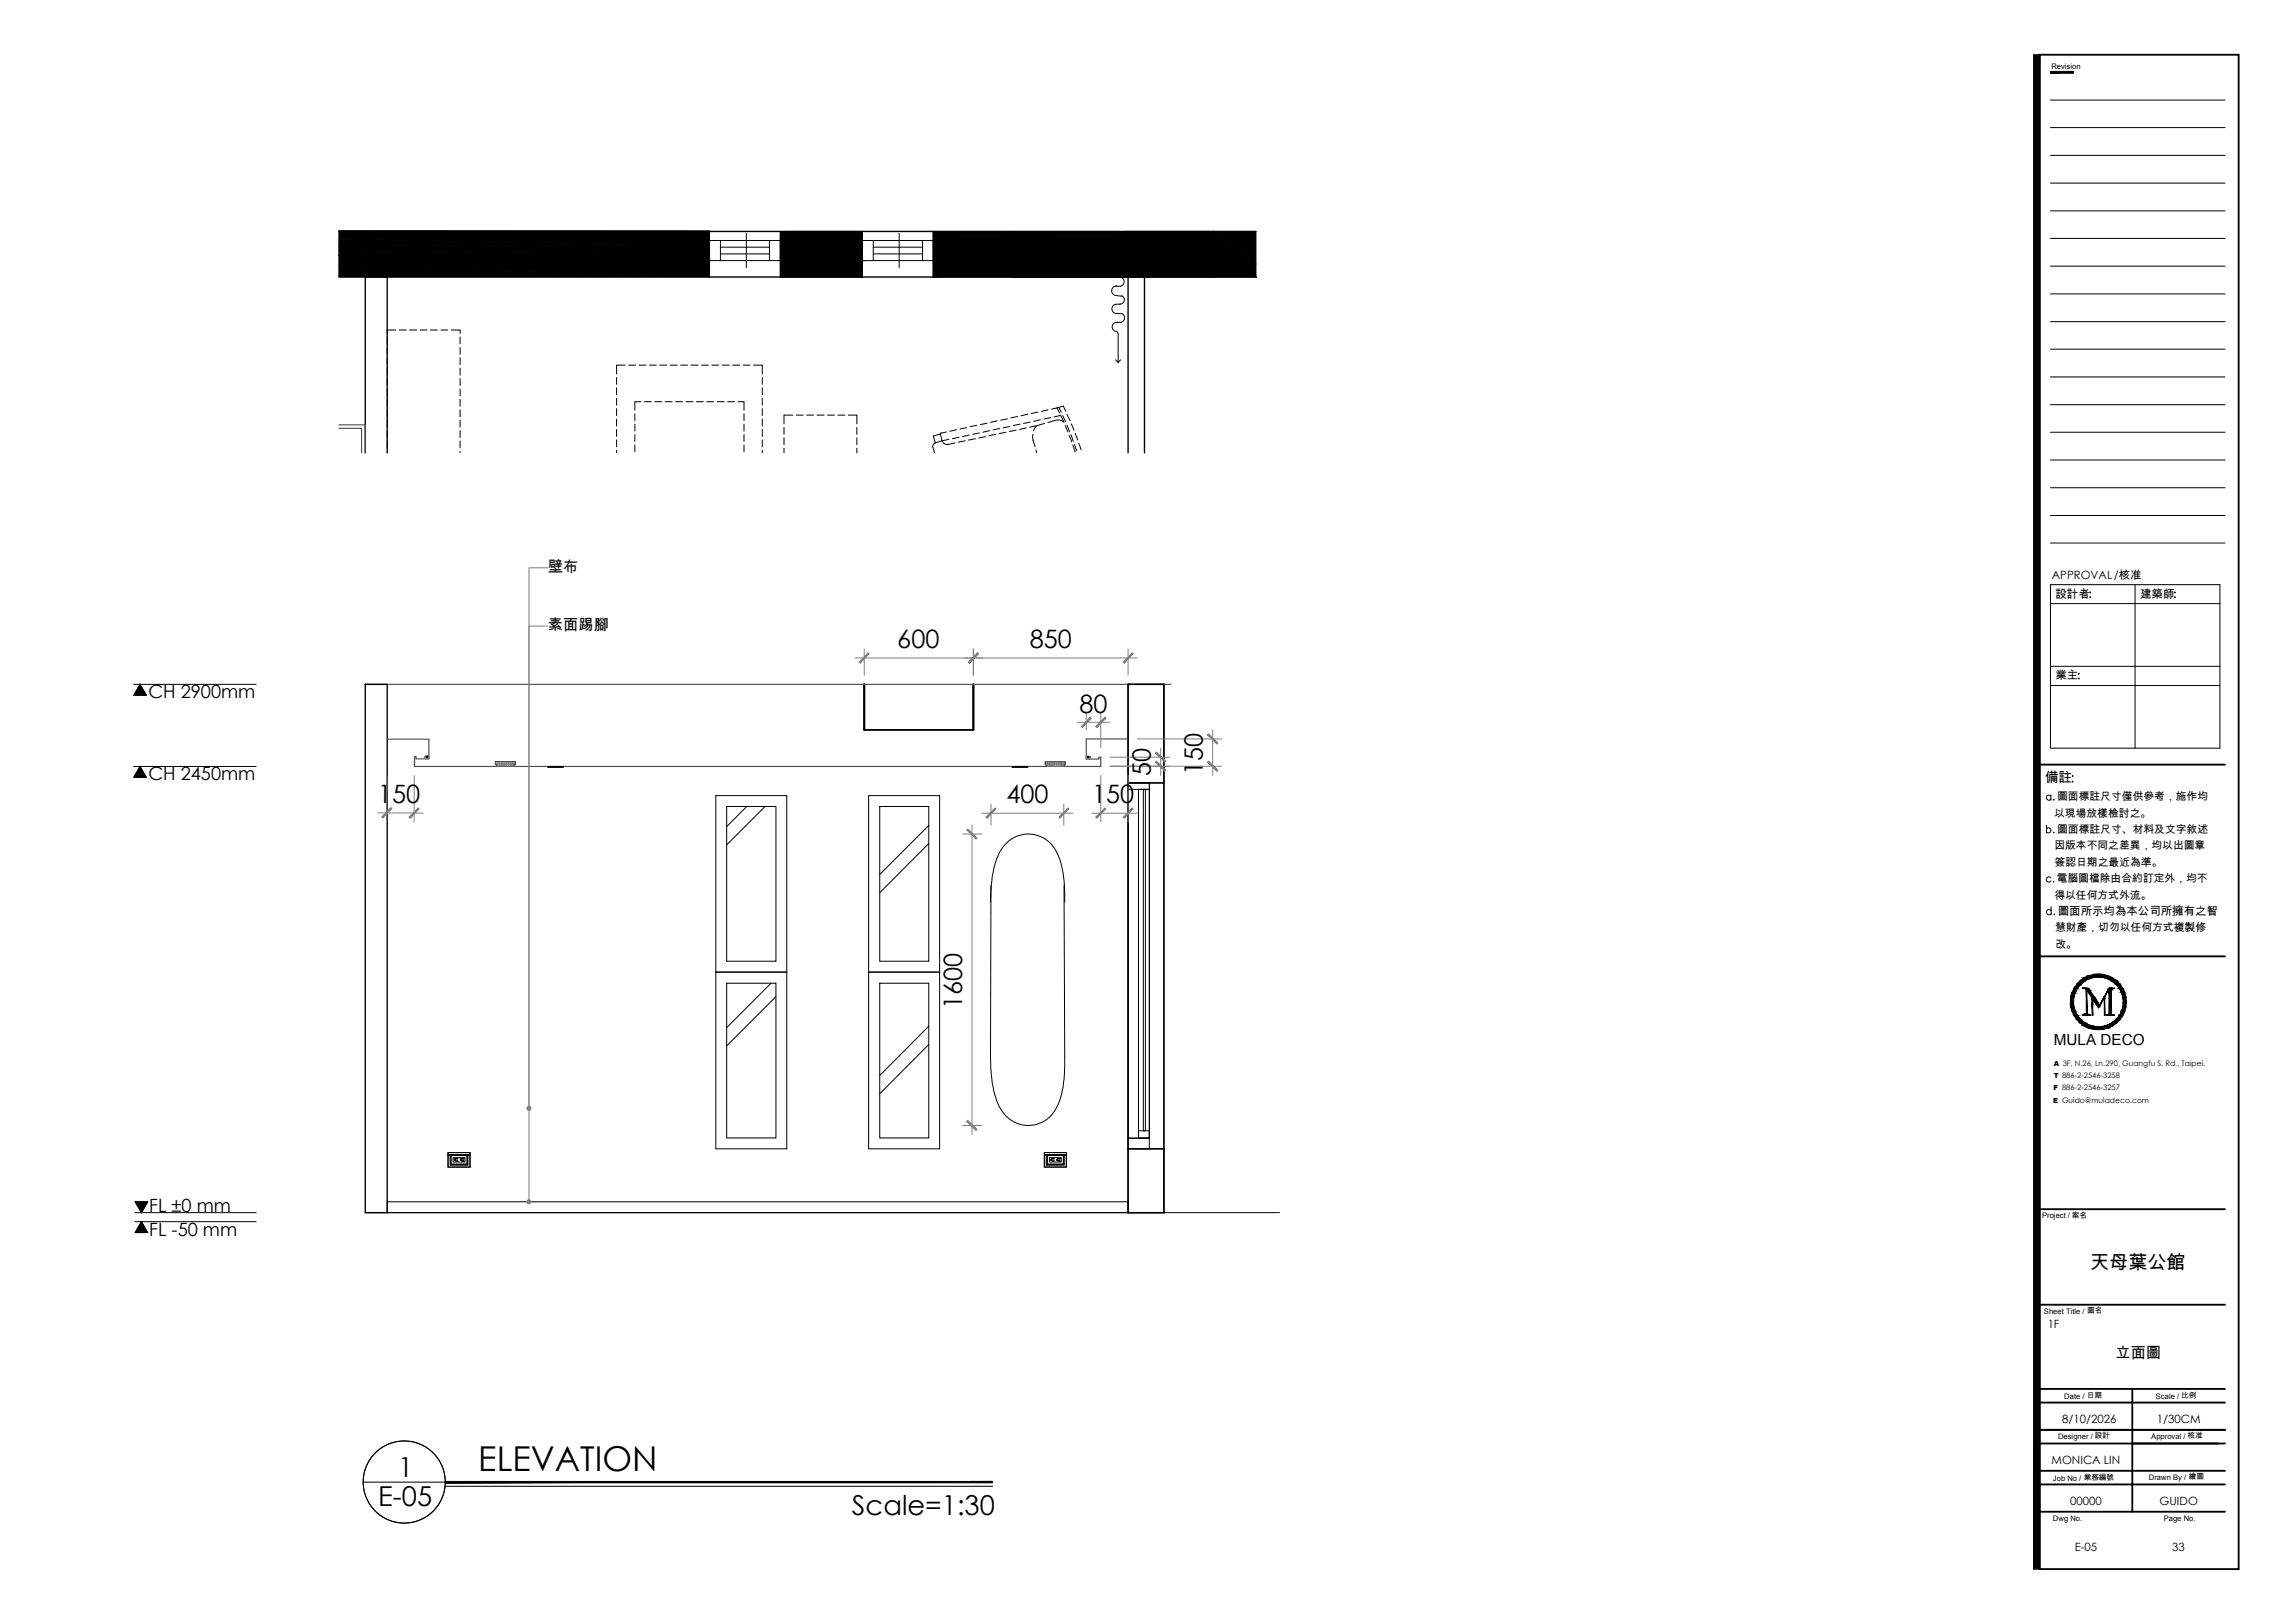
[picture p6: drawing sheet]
<svg xmlns="http://www.w3.org/2000/svg" width="420mm" height="297mm" viewBox="0 0 420 297" stroke-linecap="round" stroke-linejoin="round" font-family="sans-serif">
<defs><g id="words">
<text font-size="6.3" x="87.6" y="269.3">ELEVATION</text>
<g font-size="5">
<text x="69.2" y="275.6">E-05</text>
<text x="72.9" y="270.2">1</text>
<text x="156" y="277.3">Scale=1:30</text>
</g>
<g font-size="4.6">
<text x="164.3" y="118.6">600</text>
<text x="188.5" y="118.6">850</text>
<text x="197.6" y="130.4">80</text>
<text x="210.7" y="142" transform="rotate(-90 210.7 142)">50</text>
<text x="220.2" y="141.8" transform="rotate(-90 220.2 141.8)">150</text>
<text x="69.2" y="147">150</text>
<text x="184.3" y="147">400</text>
<text x="199.9" y="147">150</text>
<text x="176.1" y="184.7" transform="rotate(-90 176.1 184.7)">1600</text>
</g>
<text font-size="3.5" x="382.7" y="232.3">天母葉公館</text>
<g font-size="3.3">
<text x="27.2" y="127.8">CH 2900mm</text>
<text x="27.2" y="142.8">CH 2450mm</text>
<text x="27.3" y="221.7">FL ±0 mm</text>
<text x="27.3" y="226.2">FL -50 mm</text>
</g>
<g font-size="2.8">
<text x="100.3" y="104.7">壁布</text>
<text x="100.3" y="115.3">素面踢腳</text>
<text x="376" y="191.3">MULA DECO</text>
<text x="387.3" y="248.5">立面圖</text>
</g>
<text font-size="2.5" x="374.4" y="143.2">備註</text>
<g font-size="2.1">
<text x="375.7" y="106">APPROVAL/核准</text>
<text x="376.3" y="109.4">設計者</text>
<text x="391.8" y="109.4">建築師</text>
<text x="376.3" y="124.3">業主</text>
<text x="376.8" y="167.4">圖面所示均為本公司所擁有之智</text>
<text x="374.9" y="243.1">1F</text>
<text x="377.6" y="260.4">8/10/2026</text>
<text x="394.9" y="260.4">1/30CM</text>
<text x="375.6" y="267.9">MONICA LIN</text>
<text x="379" y="275.4">00000</text>
<text x="395.4" y="275.4">GUIDO</text>
<text x="379.8" y="283.8">E-05</text>
<text x="397.7" y="283.8">33</text>
</g>
<g font-size="2">
<text x="376.1" y="149.5">以現場放樣檢討之。</text>
<text x="376.6" y="146.5">圖面標註尺寸僅供參考，施作均</text>
<text x="376.1" y="155.4">因版本不同之差異，均以出圖章</text>
<text x="376.6" y="152.4">圖面標註尺寸、材料及文字敘述</text>
<text x="376.2" y="158.4">簽認日期之最近為準。</text>
<text x="376.5" y="161.4">電腦圖檔除由合約訂定外，均不</text>
<text x="376.1" y="164.5">得以任何方式外流。</text>
<text x="376.2" y="170.4">慧財產，切勿以任何方式複製修</text>
<text x="376.3" y="173.4">改。</text>
</g>
<g font-size="1.4">
<text x="375.6" y="12.6">Revision</text>
<text x="373.9" y="222.9">Project / 案名</text>
<text x="374.2" y="240.4">Sheet Title / 圖名</text>
<text x="377.9" y="256.1">Date / 日期</text>
<text x="394.7" y="256.1">Scale / 比例</text>
<text x="376.8" y="263.4">Designer / 設計</text>
<text x="393.9" y="263.4">Approval / 核准</text>
<text x="375.9" y="271">Job No / 業務編號</text>
<text x="393.4" y="270.8">Drawn By / 繪圖</text>
<text x="375.9" y="278.3">Dwg No.</text>
<text x="396.1" y="278.3">Page No.</text>
</g>
<g font-size="1.3">
<text x="376" y="197.3">T 886-2-2546-3258</text>
<text x="376" y="195.1">A 3F, N.26, Ln.290, Guangfu S. Rd., Taipei.</text>
<text x="375.9" y="201.8">E Guido@muladeco.com</text>
<text x="375.9" y="199.5">F 886-2-2546-3257</text>
</g>
</g></defs>
<path d="M158.2 125.3v8.3h20v-8.3" fill="none" stroke="#000" stroke-width=".34"/>
<!-- layer: I-ELEV2 -->
<path d="M66.9 125.3h147.5M70.9 135.3h7.6v3.6h-2.3v-.4h-.3v1.8M75.9 138.5v1.8h125.6v-1.7M206.5 135.2h-7.6v3.7h2.3v-.3l.3 .1M90.9 140.2v-.3h-.2v-.5h3.6l-.1 .8M191.5 140.2v-.3h-.1v-.5h3.6l-.1 .8" fill="none" stroke="#4c4c4c" stroke-width=".21"/>
<!-- layer: I-ELEV4 -->
<path d="M66.9 221.9h167.4" fill="none" stroke="#000" stroke-width=".18"/>
<!-- layer: I-ELEV1 -->
<path d="M66.9 125.3h4v96.6h-4zM206.5 125.3h6.6v18h-6.6zM206.5 125.3h6.6v96.6h-6.6zM206.5 210.3h6.6v11.6h-6.6z" fill="none" stroke="#000" stroke-width=".25"/>
<!-- layer: I-ELEV252 -->
<g fill="none" stroke="#000" stroke-width=".18">
<path d="M131 145.6h13v32.3h-13zM133 147.6h9.1v28.3h-9.1zM136.7 147.6l-3.7 3.7M140.1 147.6l-7.1 7M159 145.6h13v32.3h-13zM161.1 147.6h8.9v28.3h-8.9zM170 151.1l-8.9 8.9M170 154.4l-8.9 9M206.5 143.3h3.9v1.2h-3.9zM206.5 143.3h3.9v65h-3.9zM206.5 143.3h6.6v67h-6.6zM208.4 144.5h2v63.8h-2z"/>
<path d="M209.3 144.5h.4v62.5h-.4zM131 177.9h13v32.4h-13zM133 179.9h9.1v28.4h-9.1zM141.2 179.9l-8.2 8.2M159 177.9h13v32.4h-13zM161.1 179.9h8.9v28.4h-8.9zM181.3 165.1a20.3 20.3 0 0 1 1.8-9.2 5.8 5.8 0 0 1 5.6-3.2 5.8 5.8 0 0 1 5.1 4 20.7 20.7 0 0 1 1.1 8.4M181.4 162.1l-.1 31.4a20.3 20.3 0 0 0 1.8 9.3 5.8 5.8 0 0 0 5.6 3.2 5.8 5.8 0 0 0 5.1-4 21.2 21.2 0 0 0 1.1-8.5l-.1-31.4M142.1 182.4l-9.1 9M170 187.8l-8.9 9M170 191.2l-8.9 9M70.9 219.9h135.6v2h-135.6z"/>
<path d="M82 210.9h4v2.7h-4zM82 211.4h3.9M82.2 211.4h.1M82.4 213.1l.1 .2M82.4 211.7v.4M82.4 212.2v.4M82.4 212.7v.3M82.5 211.4h3v1.7h-3zM82.5 213.3h.2M82.6 211.5h2.9v1.5h-2.9zM82.7 211.3h-.3v.4M82.8 213.3h.4"/>
<path d="M82.8 211.3h.4M83 211.9h2.1v.8h-2.1zM83.3 213.3h.1M83.3 211.3h.1M83.3 212.2h.1M83.3 212.3h.1M83.3 212.2l.1 .1M83.3 212.2h-.1v.2l.1-.1M83.4 212.3h.1M83.4 212.3h-.1M83.5 212l.3 .1zM83.5 212.5h.3z"/>
<path d="M83.5 213.3h.1M83.5 211.3h.1M83.7 213.3h.2M83.7 211.3h.2M84 213.3h.1M84 211.3h.1M84.2 213.3h.2M84.2 211.3h.2M84.4 212.2h-.1v.2l.1-.1M84.4 212.2h.1M84.4 212.2v.1M84.4 212.3h.1"/>
<path d="M84.4 213.3h.2M84.4 211.3h.2M84.6 212l.3 .1zM84.6 212.5h.3zM84.7 213.3h.1M84.7 211.3h.1M84.9 213.3h.4M84.9 211.3h.4M85.4 213.3h.1M85.4 211.3h.1M85.6 211.3l.1 .1M85.7 213.1l-.1 .2"/>
<path d="M85.7 211.5v.2M85.7 211.7v.4M85.7 212.2v.4M85.7 212.7v.3M85.9 211.4h.1M86 210.9v2.7h-4v-2.2M86 210.9h-4v.5M191.2 210.9h4v2.7h-4zM191.2 211.4h3.9M191.4 211.4h.1M191.5 213.1l.2 .2M191.5 211.7v.4"/>
<path d="M191.5 212.2v.4M191.5 212.7v.3M191.7 211.4h3v1.7h-3zM191.7 213.3h.2M191.8 211.5h2.9v1.5h-2.9zM191.9 211.3h-.4v.4M192 213.3h.3M192 211.3h.3M192.1 211.9h2.2v.8h-2.2zM192.4 213.3h.4M192.4 211.3h.4M192.5 212.2h.1"/>
<path d="M192.5 212.3h.1M192.5 212.2v.1M192.5 212.2h-.2v.2l.2-.1M192.6 212l.4 .1zM192.6 212.5h.4zM192.9 213.3h.4M192.9 211.3h.4M193.4 213.3h.3M193.4 211.3h.3M193.6 212.2h-.2v.2l.2-.1M193.6 212.2h.1M193.6 212.3h.1"/>
<path d="M193.6 212.2v.1M193.7 212l.4 .1zM193.7 212.5h.4zM193.8 213.3h.2M193.8 211.3h.2M194.1 213.3h.1M194.1 211.3h.1M194.3 213.3h.2M194.3 211.3h.2M194.5 213.3h.2M194.5 211.3h.2M194.8 211.3v.1"/>
<path d="M194.8 213.1v.2M194.8 211.5v.2M194.8 211.7v.4M194.8 212.2v.4M194.8 212.7v.3M195.1 211.4h.1M195.2 210.9v2.7h-4v-2.2M195.2 210.9h-4v.5M206.5 208.3h3.9v2h-3.9zM208.4 207h2v1.3h-2z"/>
</g>
<!-- layer: I-ELEV-TEXT -->
<path d="M25.6 125.3l1.2 1.9h-2.3zM25.6 140.3l1.2 2h-2.3zM24.8 219.9h2.2l-1.1 2zM25.9 223.6l1.1 2h-2.2z" fill="#000" stroke="#000" stroke-width=".18"/>
<path d="M24.5 125.3h22.4M25.6 125.3l1.2 1.9h-2.3zM24.5 140.3h22.4M25.6 140.3l1.2 2h-2.3zM24.8 219.9h2.2l-1.1 2zM24.7 221.9h22.2M24.7 223.6h22.2M25.9 223.6l1.1 2h-2.2z" fill="none" stroke="#000" stroke-width=".18"/>
<!-- layer: I-ELEV-DIM -->
<g fill="none" stroke="#808080" stroke-width=".18">
<path d="M158.2 118.8v4.8M178.2 118.8v4.8M206.5 118.8v4.8M156.5 120.4h51.7M197.2 132.2h6M198.9 130.5v3.1M201.5 130.5v6.4M203.2 138.6h11M208.2 135.2h15.5M212.5 136.9v5M222 133.6v8.3M69.2 148.7l8.3 .1"/>
<path d="M70.9 141.9l-.1 8.5M75.8 141.9v8.6M176.3 152.6h3.5M178 151v56.6M179.8 148.8h16.7M181.4 147.1v3.9M194.8 147.1v3.9M199.9 148.8h8.3M201.5 141.9v8.6M203.2 140.2h20.5M206.5 141.9v8.6M176.3 206h3.5"/>
</g>
<!-- layer: 0 -->
<g fill="#808080" stroke="#808080" stroke-width=".18">
<path d="M76.6 147.9l-1.5 1.8 1.6-1.6zM74.9 149.5l1.7-1.6-1.5 1.8z"/>
<path d="M69.9 149.5l.2 .2 1.5-1.8zM71.6 147.9l.1 .1-1.6 1.7z"/>
<path d="M200.6 149.5l.2 .2 1.5-1.8zM202.3 147.9l.2 .2-1.7 1.6z"/>
<path d="M207.3 147.9l-1.5 1.8 1.7-1.6zM207.3 147.9l-1.5 1.8-.2-.2z"/>
<path d="M96.6 220.2l.2-.3v.4zM96.5 219.9l.1 .3 .2-.3zM96.6 219.7l.2 .2h-.3z"/>
<path d="M96.6 219.7l.2-.1v.3zM96.8 219.6v.3l.3-.2zM97.1 219.7l.1 .2h-.4z"/>
<path d="M96.8 219.9h.4l-.1 .3zM96.8 219.9v.4l.3-.1z"/>
<path d="M179 119.5l-1.6 1.9 1.7-1.7zM179 119.5l-1.6 1.9-.1-.2z"/>
<path d="M207.3 119.5l-1.7 1.7 .2 .2zM207.3 119.5l.2 .2-1.7 1.7z"/>
<path d="M177.3 121.2l.1 .2 1.6-1.9zM179 119.5l.1 .2-1.7 1.7z"/>
<path d="M158.9 119.5l-1.4 1.9 1.6-1.7zM158.9 119.5l-1.4 1.9-.2-.2z"/>
<path d="M221.1 139.5l1.7 1.7 .2-.2zM221.1 139.5l.2-.2 1.7 1.7z"/>
<path d="M221.3 134.3l-.2 .2 1.9 1.5zM221.1 134.5l1.9 1.5-.2 .2z"/>
<path d="M211.7 137.7l-.1 .1 1.8 1.5zM211.6 137.8l1.8 1.5-.2 .2z"/>
<path d="M211.6 139.5l1.6 1.7 .2-.2zM211.6 139.5l.1-.2 1.7 1.7z"/>
<path d="M202.3 131.3l-1.5 1.8 1.7-1.6zM200.6 133l1.7-1.7-1.5 1.8z"/>
<path d="M199.6 131.3l-1.6 1.7 .1 .1zM199.6 131.3l.2 .2-1.7 1.6z"/>
<path d="M96.6 203.1l.2-.3v.4zM96.5 202.8l.1 .3 .2-.3zM96.6 202.6l.2 .2h-.3z"/>
<path d="M96.6 202.6l.2-.1v.3zM96.8 202.5v.3l.3-.2zM97.1 202.6l.1 .2h-.4z"/>
<path d="M96.8 202.8h.4l-.1 .3zM96.8 202.8v.4l.3-.1z"/>
<path d="M182.2 147.9l-1.5 1.8 1.7-1.6zM180.5 149.5l1.7-1.6-1.5 1.8z"/>
<path d="M193.9 149.5l.1 .2 1.5-1.8zM195.5 147.9l.2 .2-1.7 1.6z"/>
<path d="M177.2 205l-.2 .2 1.8 1.5zM177 205.2l1.8 1.5-.1 .2z"/>
<path d="M177 151.9l1.7 1.7 .1-.2zM177 151.9l.2-.2 1.6 1.7z"/>
</g>
<!-- layer: I-WALL-HATCH -->
<g fill="#000" stroke="#000" stroke-width=".18">
<path d="M62 43.8l67.9 1.2h-67.9zM62 45.9l67.9 .8h-67.9zM62 48.8l67.9 1.8h-67.9zM222.2 42.4h7.7v5.9z"/>
<path d="M62 42.3l67.9 .1zM62 42.3l67.9 .1z"/>
<path d="M62 42.4l67.9 2.6-67.9-1.2zM62 42.4l67.9 2.6v-2.6z"/>
<path d="M62 45l67.9 1.7-67.9-.8zM62 45l67.9 1.7v-1.7z"/>
<path d="M62 46.7l67.9 .1zM62 46.7l67.9 .1z"/>
<path d="M62 46.8l67.9 3.8-67.9-1.8zM62 46.8l67.9 3.8v-3.8z"/>
<path d="M142.9 42.4l15 1.6v-1.6zM142.9 42.4l15 1.6h-15z"/>
<path d="M142.9 44l15 3.7v-3.7zM142.9 44l15 3.7h-15z"/>
<path d="M142.9 47.7l15 3v-3zM142.9 47.7l15 3h-15z"/>
<path d="M170.9 42.4l14.8 .8v-.8zM170.9 42.4l14.8 .8h-14.8z"/>
<path d="M170.9 43.2l14.8 .8v-.8zM170.9 43.2l14.8 .8h-14.8z"/>
<path d="M170.9 44l14.8 3.7v-3.7zM170.9 44l14.8 3.7h-14.8z"/>
<path d="M170.9 47.7l14.8 3v-3zM170.9 47.7l14.8 3h-14.8z"/>
<path d="M185.7 42.4l20.8 .8v-.8zM185.7 42.4l20.8 .8h-20.8z"/>
<path d="M185.7 43.2l20.8 .8v-.8zM185.7 43.2l20.8 .8h-20.8z"/>
<path d="M185.7 44l20.8 3.7v-3.7zM185.7 44l20.8 3.7h-20.8z"/>
<path d="M185.7 47.7l20.8 3v-3zM185.7 47.7l20.8 3h-20.8z"/>
<path d="M206.5 42.4l15.7 8.3v-8.3zM206.5 42.4l15.7 8.3h-15.7z"/>
<path d="M222.2 42.4l7.7 8.3h-7.7zM222.2 42.4l7.7 8.3v-2.4z"/>
</g>
<path d="M62 46.7l67.9 .1M62 50.6h67.9M170.9 44h35.6zM170.9 47.7h35.6zM170.9 50.7h1.5M185.7 50.7h20.8h-20.8" fill="none" stroke="#000" stroke-width=".18"/>
<!-- layer: I-WALL -->
<path d="M62 42.4h67.9v8.3h-67.9M129.9 42.4h41v8.3h-41zM170.9 50.7h59M229.9 42.4h-59v8.1M66.9 82.9v-32.2h4v32.2M206.5 82.9v-32.2h3v32.2" fill="none" stroke="#000" stroke-width=".25"/>
<!-- layer: S-BEAM -->
<path d="M142.9 42.4v8.3h15v-8.3h-13.3M206.5 42.4h15.7v8.3h-15.7z" fill="none" stroke="#000" stroke-width=".18"/>
<!-- layer: I-WINDOW -->
<path d="M129.9 44h13v3.7h-13zM131.9 45.2h9M131.9 46.5h9M131.9 44v3.7M136.6 42.7v6.3M140.9 44v3.7M157.9 44h13v3.7h-13zM159.9 44v3.7M159.9 45.2h9M159.9 46.5h9M164.6 42.7v6.3M168.9 44v3.7" fill="none" stroke="#000" stroke-width=".18"/>
<!-- layer: I-FURN-LOOSE -->
<g fill="none" stroke="#000" stroke-width=".18">
<path d="M70.9 61.7v1.2M70.9 63.6v1.2M70.9 65.5v1.2M70.9 67.4v1.3M70.9 69.3v1.3M70.9 71.2v1.3M70.9 73.1v1.3M70.9 75v1.3M70.9 76.9v1.3M70.9 78.8v1.3M72.5 60.4h-1.6v.6M73.1 60.4h1.3"/>
<path d="M75 60.4h1.3M76.9 60.4h1.3M78.8 60.4h1.3M80.7 60.4h1.3M82.6 60.4h1.6v.6M84.2 61.7v1.2M84.2 63.6v1.2M84.2 65.5v1.2M84.2 67.4v1.3M84.2 69.3v1.3M84.2 71.2v1.3M84.2 73.1v1.3"/>
<path d="M84.2 75v1.3M84.2 76.9v1.3M84.2 78.8v1.3M112.9 69.1v1.2M112.9 71v1.2M112.9 72.9v1.3M112.9 74.8v1.3M112.9 76.7v1.3M112.9 78.6v1.3M114.5 66.8h-1.6v1.6M115.1 66.8h1.3M116.2 75.7v1.3"/>
<path d="M116.2 77.6v1.3M116.2 79.5v1.3M117 66.8h1.3M117.3 73.5h-1.1v1.6M118 73.5h1.2M118.9 66.8h1.3M119.9 73.5h1.2M120.8 66.8h1.3M121.8 73.5h1.2M122.7 66.8h1.3M123.7 73.5h1.3M124.6 66.8h1.3"/>
<path d="M125.6 73.5h1.3M126.5 66.8h1.3M127.5 73.5h1.3M128.4 66.8h1.3M129.4 73.5h1.3M130.3 66.8h1.3M131.3 73.5h1.3M132.2 66.8h1.3M133.2 73.5h1.3M134.1 66.8h1.3M135.1 73.5h1.1v1.6M136 66.8h1.3"/>
<path d="M136.2 75.7v1.3M136.2 77.6v1.3M136.2 79.5v1.3M138 66.8h1.6v1.6M139.6 69.1v1.2M139.6 71v1.2M139.6 72.9v1.3M139.6 74.8v1.3M139.6 76.7v1.3M139.6 78.6v1.3M143.5 78.2v1.3M145.1 76h-1.6v1.6"/>
<path d="M145.8 76h1.3M147.7 76h1.3M149.6 76h1.3M151.5 76h1.3M153.4 76h1.3M155.3 76h1.6v1.6M156.9 78.2v1.3M170.9 79.8l1.3-.4 .3 1.3-1.3 .4zM173.3 79.1l-1.1 .2v.2M175.1 78.6l-1.2 .3M177 78.3l-1.2 .2M177.4 79.6l-1.2 .3"/>
<path d="M178.8 77.8l-1.2 .3M179.3 79.2l-1.2 .3M180.5 79.9l-1.3 .3M180.7 77.5l-1.2 .2M181.2 78.8l-1.3 .3M182.3 79.5l-1.3 .2M182.6 77l-1.3 .3M183 78.4l-1.2 .3M184.2 79.1l-1.2 .3M184.4 76.7l-1.2 .2M184.9 78l-1.2 .3M186 78.7l-1.2 .3"/>
<path d="M186.3 76.2l-1.2 .3M186.8 77.6l-1.3 .3M187.9 78.3l-1.2 .3M188.2 75.8l-1.3 .3M188.6 77.2l-1.2 .3M189.1 79.5v1.1l.4 1.2M189.8 77.9l-.6 1M189.8 77.9l-1.3 .3M190 75.4l-1.2 .3M190.5 76.8l-1.2 .3M191.2 77.5l-1.4 .4M191.9 75l-1.2 .3"/>
<path d="M192.3 76.4l-1.2 .3M192.5 74.9l2.2-.6 .4 1M193.5 74.7l.5 .9M193.9 74.6l.4 .9M194.2 76l-1.2 .3M194.3 76.1l.5 1.2M194.5 76.1l.6 1.1M194.7 77.2l-.5-.3h-.6l-1.8 .4M195 77.9l.5 1.2M195.4 75.8l.5 1.2M195.4 77.8l.4 1.2M195.7 79.7l.5 1.1"/>
<path d="M196.1 79.6l.4 1.2M196.2 77.6l.4 1.1M196.8 79.3l.5 1.2M70.9 80.7v1.3M70.9 82.6v.3M84.2 80.7v1.3M84.2 82.6v.3M112.9 80.5v1.3M112.9 82.4v.5M116.2 81.4v1.3M136.2 81.4v1.3M139.6 80.5v1.3"/>
<path d="M139.6 82.4v.5M143.5 80.1v1.3M143.5 82v.9M156.9 80.1v1.3M156.9 82v.9M171.3 81.1a.63 .63 0 0 0-.5 .8l.3 1M173.7 80.4l-1.2 .3a.97 .97 0 0 0 1.1 .6M174.9 81.1l-1.3 .3M175.6 80l-1.2 .3M176.7 80.7l-1.2 .2M178.6 80.3l-1.3 .2M189.7 82.4l.1 .5"/>
<path d="M196.4 81.4l.4 1.3M196.7 81.4l.4 1.1M197.5 81.1l.4 1.2"/>
</g>
<!-- layer: DS-DRAPERY -->
<g fill="none" stroke="#000" stroke-width=".18">
<path d="M203.5 50.7l1.8 .1M204.2 50.7l1.1 .1M204.2 57.3l1.2 .1M204.2 52.4h1M204.3 55.7a.87 .87 0 0 0-.7 .8 .87 .87 0 0 0 .6 .9M204.3 59h1M204.3 54.1l1.1 .1M204.6 50.7h.1M204.6 52.4a.87 .87 0 0 0-1.1 .6 .87 .87 0 0 0 .7 1.1M204.6 59a.83 .83 0 0 0-1 .7 .83 .83 0 0 0 .8 .9M204.7 57.4h.1M205.1 55.7h-.8"/>
<path d="M205.3 50.8a.83 .83 0 0 1 .5 .8 .83 .83 0 0 1-.6 .8M205.3 54.1a.78 .78 0 0 1 .5 .9 .78 .78 0 0 1-.8 .7M205.3 57.4a.83 .83 0 0 1 .6 .8 .83 .83 0 0 1-.6 .8M204.2 65.9l.5 .4M204.4 60.7l.3 .3M204.7 61v5.3l.5-.4"/>
</g>
<!-- layer: I-FURN-MLWK-H -->
<path d="M62 77.8h4.9v5.1M62 78.4h4.2v4.5" fill="none" stroke="#4c4c4c" stroke-width=".21"/>
<!-- layer: I-ELEV6 -->
<g fill="none" stroke="#808080" stroke-width=".18">
<path d="M90.7 139.4h3.6v.5h-3.6zM90.7 139.6h3.6M91 139.6l.2 .6h-.2zM91.4 139.6l.1 .6h-.2zM91.8 139.6l-.1 .6h.1v-.6M92.1 139.6v.6h-.1zM92.4 139.6l.1 .6h-.1zM92.7 139.6l.1 .6h-.1zM93.1 139.6l.1 .6h-.2zM93.4 139.6v.6h.1l-.1-.6M93.7 139.6l.1 .6h-.1zM94.1 139.6v.6h-.1z"/>
<path d="M191.4 139.4h3.6v.5h-3.6zM191.4 139.7h3.6M191.7 139.7v.5h.1v-.5M191.8 139.7h.1M191.8 139.6h.1M192.1 139.7l-.1 .5h.2l-.1-.5M192.1 139.6h.1M192.4 139.7l-.1 .5h.2v-.5M192.4 139.6h.1M192.7 139.7v.5h.1v-.5M192.7 139.6h.1M192.8 139.7h.1"/>
<path d="M193.1 139.7l-.1 .5h.2l-.1-.5M193.1 139.6h.1M193.4 139.7v.5h.1l-.1-.5M193.4 139.6h.1M193.7 139.7v.5h.1v-.5M193.7 139.6h.1M194 139.7v.5h.2l-.1-.5M194.1 139.7h.1M194.1 139.6h.1M194.4 139.7v.5h.1v-.5M194.4 139.7h.1M194.4 139.6h.1"/>
<path d="M194.7 139.7v.5h.1v-.5M194.7 139.6h.1"/>
</g>
<!-- layer: LIGHTLIGHT -->
<path d="M100.3 140.3h2.8v.1h-2.8zM185.3 140.3h2.9v.1h-2.9z" fill="none" stroke="#000" stroke-width=".18"/>
<!-- layer: 0 -->
<path d="M100.2 114.6h-3.4v105.3M100.3 103.9h-3.5v98.9" fill="none" stroke="#808080" stroke-width=".18"/>
<!-- layer: I-DWGTITLE -->
<g fill="none" stroke="#000" stroke-width=".18">
<path d="M66.5 271.3h15M81.5 272h100.2"/>
<circle cx="74" cy="271.2" r="7.5"/>
</g>
<path d="M81.5 271.1v.3l100.2-.3zM81.5 271.4l100.2-.3v.3z" fill="#000" stroke="#000" stroke-width=".18"/>
<!-- layer: I-WALL -->
<g fill="none" stroke="#000" stroke-width=".18">
<path d="M77.9 138.6h.1M77.9 138.7h.1M77.9 138.8h.1M77.9 138.8h.6M77.9 138.5v.1M77.9 138.7v.1M78 138.4l-.2 .1M78 138.6h.3M78.1 138.4h-.1M78.2 138.4h.1M78.3 138.4l.2 .1M78.5 138.6h.1"/>
<path d="M78.5 138.7h.1M78.5 138.8h.1M78.5 138.5v.1M78.5 138.7v.1M198.9 138.7h.1M198.9 138.6h.1M198.9 138.8h.1M198.9 138.7v.1h.6v-.1M199 138.4h.4M199.1 138.4l-.2 .2M199.1 138.6h.3M199.1 138.7h.3"/>
<path d="M199.4 138.4l.1 .2M199.5 138.7h.1M199.5 138.6h.1M199.5 138.8h.1"/>
<circle cx="78" cy="138.6" r=".06"/>
<circle cx="78.3" cy="138.6" r=".06"/>
<circle cx="199" cy="138.6" r=".06"/>
<circle cx="199.4" cy="138.6" r=".06"/>
</g>
<path d="M77.8 138.9h.7M77.9 138.6l-.1 .2M77.9 138.6l-.1 .2h.7v-.2v.2M77.9 138.6h.1M78.5 138.6h.1M198.9 138.6v.3M198.9 138.6h.1M199 138.6l-.1 .3h.7v-.3v.3h-.7M199 138.6h.1M199.5 138.6h.1" fill="none" stroke="#808080" stroke-width=".18"/>
<!-- layer: 0 -->
<g fill="#000" stroke="#000" stroke-width=".18">
<path d="M383.3 178.3h1.7zM382.6 188.2h3.2l-.8 .2zM384.1 184.3h.2l-.1 .2zM388.1 185.8h.1z"/>
<path d="M372.4 10v277.2l1-277.2zM373.4 10v277.2h-1z"/>
<path d="M375.4 13.4h4.2v-.3zM375.4 13.1h4.2l-4.2 .3z"/>
<path d="M380.9 179.5l-.3 .6 .6-.6zM380.9 179.5l-.3 .6h-.3z"/>
<path d="M380.9 179.4h.4zM380.9 179.4l.3 .1z"/>
<path d="M381.3 179.7l-.4 .5 .5-.5zM380.7 180.2l.6-.5-.4 .5z"/>
<path d="M381.4 179.6h.2zM381.4 179.6l-.1 .1z"/>
<path d="M381.5 179l-.2 .4 .7-.4zM380.9 179.4l.6-.4-.2 .4z"/>
<path d="M381.9 179.3l-.3 .3 .5-.3zM381.4 179.6l.5-.3-.3 .3z"/>
<path d="M381.6 178.9h.6zM381.5 179h.5z"/>
<path d="M382.1 179.2h.3zM381.9 179.3h.2z"/>
<path d="M382.1 178.7l.1 .2 .6-.2zM381.6 178.9l.5-.2 .1 .2z"/>
<path d="M382.4 179.2l.5-.2h-.3zM382.1 179.2l.5-.2-.2 .2z"/>
<path d="M382.9 178.9h.6zM382.6 179h.3z"/>
<path d="M382.4 178.6l.4 .1 .8-.1zM382.1 178.7l.3-.1 .4 .1z"/>
<path d="M382.6 178.5h1.1zM382.4 178.6h1.2z"/>
<path d="M383.1 178.8h.6zM382.9 178.9h.6z"/>
<path d="M383.7 178.7l1.5 .1zM383.1 178.8l.6-.1 1.5 .1z"/>
<path d="M383.3 178.3l2.5 .2-.8-.2zM382.6 178.5l.7-.2 2.5 .2z"/>
<path d="M384.6 178.8l.8 .1zM384.6 178.8l.8 .1z"/>
<path d="M384.9 178.9l.8 .1zM384.9 178.9l.8 .1z"/>
<path d="M385.4 179l.8 .2zM385.4 179l.8 .2z"/>
<path d="M384.6 178.5l1.3 .1zM384.6 178.5l1.3 .1z"/>
<path d="M384.8 178.6l1.4 .1-.3-.1zM384.8 178.6l1.4 .1z"/>
<path d="M385.5 178.7l1.2 .2-.5-.2zM385.5 178.7l1.2 .2h-.6z"/>
<path d="M385.9 179.2l.5 .1zM385.9 179.2l.5 .1z"/>
<path d="M386.2 179.3l.8 .3zM386.2 179.3l.8 .3z"/>
<path d="M386.1 178.9l.7 .1zM386.1 178.9l.7 .1z"/>
<path d="M386.3 179l1.2 .4-.7-.4zM386.3 179l1.2 .4h-.5z"/>
<path d="M386.8 179.6l.3 .1zM386.8 179.6l.3 .1z"/>
<path d="M386.9 179.7l.7 .5-.5-.5zM386.9 179.7l.7 .5h-.1z"/>
<path d="M387 179.4l.5 .1zM387 179.4l.5 .1z"/>
<path d="M387.1 179.5l1 .6-.6-.6zM387.1 179.5l1 .6h-.4z"/>
<path d="M379.1 182.5h.3zM379.1 182.5h.3z"/>
<path d="M379.1 184.3h.3zM379.1 184.3h.3z"/>
<path d="M379.1 183.4l.3 .9-.1-.9zM379.1 183.4l.3 .9h-.3z"/>
<path d="M379.4 185.1h.2zM379.4 185.1h.2z"/>
<path d="M379.1 182.5l.2 .9 .1-.9zM379.1 182.5l.2 .9h-.2z"/>
<path d="M379.1 184.3l.5 .8-.2-.8zM379.1 184.3l.5 .8h-.2z"/>
<path d="M379.4 181.6h.2zM379.4 181.6h.2z"/>
<path d="M379.4 181.6v.9l.2-.9zM379.4 181.6v.9h-.3z"/>
<path d="M379.5 183.4l.2 .8-.1-.8zM379.5 183.4l.2 .8z"/>
<path d="M379.4 185.1l.7 .8-.5-.8zM379.4 185.1l.7 .8h-.3z"/>
<path d="M379.6 182.5v.9zM379.6 182.5v.9h-.1z"/>
<path d="M379.6 184.2l.3 .8zM379.6 184.2l.3 .8h-.1z"/>
<path d="M379.8 180.8h.3zM379.8 180.8h.3z"/>
<path d="M379.8 185.9h.3zM379.8 185.9h.3z"/>
<path d="M379.8 181.7h.1zM379.8 181.7h.1z"/>
<path d="M379.8 181.7l-.1 .8 .2-.8zM379.8 181.7l-.2 .8z"/>
<path d="M379.8 185l.1 .1zM379.8 185l.1 .1z"/>
<path d="M379.8 185.1l.5 .7-.4-.7zM379.8 185.1l.5 .7h-.1z"/>
<path d="M379.8 180.8l-.2 .8 .5-.8zM379.8 180.8l-.2 .8h-.2z"/>
<path d="M379.8 185.9l.8 .7-.5-.7zM379.8 185.9l.8 .7h-.3z"/>
<path d="M380.3 186.6h.3zM380.3 186.6h.3z"/>
<path d="M380.2 181l-.3 .7 .4-.7zM380.2 181l-.3 .7h-.1z"/>
<path d="M380.2 185.8h.2zM380.2 185.8h.2z"/>
<path d="M380.2 180.9h.2zM380.2 180.9l.1 .1z"/>
<path d="M380.2 185.8l.6 .6-.4-.6zM380.2 185.8l.6 .6h-.2z"/>
<path d="M380.3 180.1h.3zM380.3 180.1h.3z"/>
<path d="M380.3 180.1l-.2 .7 .5-.7zM380.3 180.1l-.2 .7h-.3z"/>
<path d="M380.3 186.6l.9 .6-.6-.6zM380.3 186.6l.9 .6h-.3z"/>
<path d="M380.6 180.3l-.2 .6 .4-.6zM380.6 180.3l-.2 .6h-.2z"/>
<path d="M380.6 186.4l.3 .1zM380.6 186.4l.3 .1z"/>
<path d="M380.7 180.2h.2zM380.6 180.3h.2z"/>
<path d="M380.7 186.5l.7 .5-.5-.5zM380.7 186.5l.7 .5z"/>
<path d="M380.9 187.2l.4 .1zM380.9 187.2l.4 .1z"/>
<path d="M380.9 187.3l1.1 .4-.7-.4zM380.9 187.3l1.1 .4h-.5z"/>
<path d="M381.3 187l.3 .1zM381.3 187l.3 .1z"/>
<path d="M381.4 187.1l.7 .3zM381.4 187.1l.7 .3z"/>
<path d="M381.5 187.7l.7 .1zM381.5 187.7l.7 .1z"/>
<path d="M382 181.3l.1 4.2v-4.2zM382 181.3l.1 4.2h-.1z"/>
<path d="M382 185.5h.1zM382 185.5h.1z"/>
<path d="M382 185.5l.1 .1zM382 185.5l.1 .1z"/>
<path d="M382 185.6h.1zM382 185.6h.1z"/>
<path d="M381.9 185.6l.3 .1zM381.9 185.6l.3 .1z"/>
<path d="M381.9 187.4l.5 .2zM381.9 187.4l.5 .2z"/>
<path d="M381.9 185.7h.3zM381.9 185.7h.3z"/>
<path d="M381.9 185.7h.4zM381.9 185.7h.4z"/>
<path d="M381.6 187.8l1.2 .2-.6-.2zM381.6 187.8l1.2 .2h-.7z"/>
<path d="M381.8 185.7h.5zM381.8 185.7h.5z"/>
<path d="M381.8 185.7h.5zM381.7 185.7h.6z"/>
<path d="M381.2 180.8l1.2 .1zM381.2 180.8l1.2 .1z"/>
<path d="M381.7 185.7l.7 .1zM381.7 185.7l.7 .1z"/>
<path d="M382.1 187.6l.8 .1zM382.1 187.6l.8 .1z"/>
<path d="M381.7 180.9l.9 .3-.2-.3zM381.7 180.9l.9 .3h-.6z"/>
<path d="M382.6 188.2l.7 .2h1.7zM383.3 188.4h1.7z"/>
<path d="M382 181.2l.6 .1zM382 181.2l.6 .1z"/>
<path d="M382.1 181.3l1.5 1.4-1-1.4zM382.1 181.3l1.5 1.4h-.6z"/>
<path d="M381.2 185.8h1.6zM381.2 185.8h1.6z"/>
<path d="M382.1 188l1.5 .2zM382.1 188l1.5 .2h-1.2z"/>
<path d="M382.6 187.7l.9 .2zM382.6 187.7l.9 .2z"/>
<path d="M383 182.8l.1 .6v-.6zM383 182.8l.1 .6h-.1z"/>
<path d="M383 183.4l.1 2.4v-2.4zM383 183.4l.1 2.4h-.1z"/>
<path d="M382.9 187.9h.8zM382.9 187.9h.8z"/>
<path d="M382.4 188.2h1.3zM382.4 188.2h1.3z"/>
<path d="M383 182.7l.7 .1-.1-.1zM383 182.7l.7 .1h-.7z"/>
<path d="M383.1 182.8l.9 .6-.3-.6zM383.1 182.8l.9 .6h-.5z"/>
<path d="M383.5 183.4l.9 .6-.4-.6zM383.5 183.4l.9 .6h-.5z"/>
<path d="M383.9 184l.4 .3 .2-.3zM383.9 184l.4 .3h-.2z"/>
<path d="M383.1 187.9l1.5 .1 .6-.1zM383.1 187.9l1.5 .1z"/>
<path d="M385.1 182.6l-.6 1.4 .8-1.4zM385.1 182.6l-.7 1.4z"/>
<path d="M385.2 182.4l.1 .2v-.2zM385.2 182.4l.1 .2h-.2z"/>
<path d="M385.3 182.6v3.2zM385.3 182.6v3.2z"/>
<path d="M384.9 187.9h.5zM384.6 187.9h.6z"/>
<path d="M385.4 187.7v.2l.3-.2zM384.9 187.9l.5-.2v.2z"/>
<path d="M384.8 188.2h1.1zM384.6 188.2h1.2z"/>
<path d="M386 181l-.7 1.4zM386 181l-.7 1.4h-.1z"/>
<path d="M385.5 188l.4 .2 .3-.2zM384.8 188.2l.7-.2 .4 .2z"/>
<path d="M385.7 187.7l.5-.1h-.3zM385.4 187.7l.5-.1-.2 .1z"/>
<path d="M386.2 187.4v.2l.2-.2zM385.9 187.6l.3-.2v.2z"/>
<path d="M386.1 181.2l.5 4.2v-4.2zM386.1 181.2l.5 4.2h-.5z"/>
<path d="M386.1 185.4l.5 .1zM386.1 185.4l.5 .1z"/>
<path d="M386.1 185.5l.5 .1zM386.1 185.5l.5 .1z"/>
<path d="M386.1 185.6h.5zM386.1 185.6h.5z"/>
<path d="M386.1 185.6l.5 .1zM386.1 185.6l.5 .1z"/>
<path d="M386 185.7h.7zM386 185.7h.7z"/>
<path d="M386 185.7h.7zM386 185.7h.7z"/>
<path d="M386.1 181l.5 .2 .1-.2zM386.1 181l.5 .2h-.5z"/>
<path d="M386 185.7h.7zM385.9 185.7h.8z"/>
<path d="M385.9 185.7h.9zM385.9 185.7h.9z"/>
<path d="M386.1 187.8l.1 .2 .5-.2zM385.5 188l.6-.2 .1 .2z"/>
<path d="M386.1 180.9h.7zM386.1 180.9l.6 .1h-.7z"/>
<path d="M385.9 185.7h1zM385.8 185.7h1.1z"/>
<path d="M386.3 187.7h.5zM386.1 187.8h.6z"/>
<path d="M386.4 187.4l.6-.3h-.2zM386.2 187.4l.6-.3-.4 .3z"/>
<path d="M386.9 187h.2zM386.8 187.1h.2z"/>
<path d="M386.1 180.8l1 .1zM386.1 180.8l1 .1h-1z"/>
<path d="M385.6 185.7l1.5 .1zM385.6 185.7l1.5 .1z"/>
<path d="M387 187.3l-.2 .4 .7-.4zM386.3 187.7l.7-.4-.2 .4z"/>
<path d="M387.1 187.2h.4zM387.1 187.2l.4 .1z"/>
<path d="M387.5 180.2l.2 .1zM387.5 180.2l.2 .1z"/>
<path d="M387.5 186.5l-.4 .5 .5-.5zM386.9 187l.6-.5-.4 .5z"/>
<path d="M387.5 180.3l.6 .6-.4-.6zM387.5 180.3l.6 .6h-.1z"/>
<path d="M387.5 186.4h.2zM387.5 186.4l.1 .1h-.1z"/>
<path d="M387.7 180.1h.4zM387.7 180.1h.4z"/>
<path d="M387.8 180.1l.8 .7-.5-.7zM387.8 180.1l.8 .7h-.3z"/>
<path d="M387.8 186.6h.3zM387.7 186.6h.4z"/>
<path d="M387.7 186.6l-.2 .6 .6-.6zM387.1 187.2l.6-.6-.2 .6z"/>
<path d="M388 180.9l.2 .1zM388 180.9l.2 .1z"/>
<path d="M388 185.8l-.3 .6 .4-.6zM388 185.8l-.3 .6h-.2z"/>
<path d="M388.1 181l.4 .7-.3-.7zM388.1 181l.4 .7h-.1z"/>
<path d="M388.3 180.8h.3zM388.3 180.8h.3z"/>
<path d="M388.3 185.9h.3zM388.3 185.9h.3z"/>
<path d="M388.4 181.7h.1zM388.4 181.7h.1z"/>
<path d="M388.4 181.7l.4 .8zM388.4 181.7l.4 .8h-.2z"/>
<path d="M388.4 185l.1 .1zM388.4 185l.1 .1z"/>
<path d="M388.4 185.1l-.2 .7 .3-.7zM388.4 185.1l-.2 .7h-.1z"/>
<path d="M388.3 180.8l.7 .8-.4-.8zM388.3 180.8l.7 .8h-.3z"/>
<path d="M388.3 185.9l-.2 .7 .5-.7zM388.3 185.9l-.2 .7h-.3z"/>
<path d="M388.6 182.5h.2zM388.6 182.5h.2z"/>
<path d="M388.6 184.2h.2zM388.6 184.2h.2z"/>
<path d="M388.7 185.1h.3zM388.7 185.1h.3z"/>
<path d="M388.6 182.5l.3 .9-.1-.9zM388.6 182.5l.3 .9h-.2z"/>
<path d="M388.6 184.2l-.1 .8 .3-.8zM388.6 184.2l-.2 .8z"/>
<path d="M388.7 183.4l.1 .8 .1-.8zM388.7 183.4l.1 .8h-.2z"/>
<path d="M388.9 182.5h.3zM388.9 182.5h.3z"/>
<path d="M388.9 184.3h.3zM388.9 184.3h.3z"/>
<path d="M388.7 181.6h.3zM388.7 181.6h.3z"/>
<path d="M388.7 181.6l.5 .9-.2-.9zM388.7 181.6l.5 .9h-.3z"/>
<path d="M388.7 185.1l-.1 .8 .4-.8zM388.7 185.1l-.1 .8h-.3z"/>
<path d="M388.9 182.5l.4 .9-.1-.9zM388.9 182.5l.4 .9h-.3z"/>
<path d="M388.9 184.3l.1 .8 .2-.8zM388.9 184.3l.1 .8h-.3z"/>
<path d="M389 183.4l.2 .9 .1-.9zM389 183.4l.2 .9h-.3z"/>
</g>
<g fill="none" stroke="#000" stroke-width=".34">
<path d="M372.4 10v277.2M373.4 10h36.5v277.2h-36.5zM373.4 10v277.2M373.4 139.9h34M373.4 175h34M373.4 221.3h34M373.4 238.8h34M373.4 256.7h34M373.4 254.2h34M390.4 254.2v22.5M373.4 264.2h34M373.4 261.7h34"/>
<path d="M373.4 276.7h34M373.4 269.2h34M373.4 271.7h34"/>
</g>
<g fill="none" stroke="#000" stroke-width=".18">
<path d="M375.4 18.3h32M375.4 23.4h32M375.4 28.4h32M375.4 33.5h32M375.4 38.6h32M375.4 53.8h32M375.4 48.7h32M375.4 43.6h32M375.4 58.9h32M375.4 79.1h32M375.4 74.1h32M375.4 69h32"/>
<path d="M375.4 63.9h32M375.4 84.2h32M375.4 89.3h32M375.4 94.3h32M375.4 99.4h32M375.4 107h31v29.9h-31zM375.4 110.5h31M382.6 108.4h.2zM382.6 109.3h.2zM390.9 107v29.9M398.1 109.3h.2zM398.2 108.4v.1z"/>
<path d="M375.4 121.9h31M375.4 125.5h31M380.5 124.2h.1zM380.6 123.3v.1zM374.7 151.7a.45 .45 0 0 1 .6 0 .45 .45 0 0 1 0 .6 .45 .45 0 0 1-.6 0M374.7 151v1.4M375.5 145.7a.45 .45 0 0 0-.7-.1 .45 .45 0 0 0 0 .7 .45 .45 0 0 0 .7-.1M375.5 145.5v1M376 146.3l-.1 .1h.2M376 152.3l-.1 .1h.2M379.4 142.1h.1zM379.5 143v.2z"/>
<path d="M375.5 160.7a.45 .45 0 0 0-.7-.1 .45 .45 0 0 0 0 .7 .45 .45 0 0 0 .7-.1M375.5 166.7a.47 .47 0 0 0-.7-.1 .47 .47 0 0 0 0 .7 .47 .47 0 0 0 .7-.1M375.5 165.9v1.5M375.9 161.3v.1h.1M376.1 167.3l-.1 .1h.2"/>
</g>
<use href="#words"/>
</svg>
